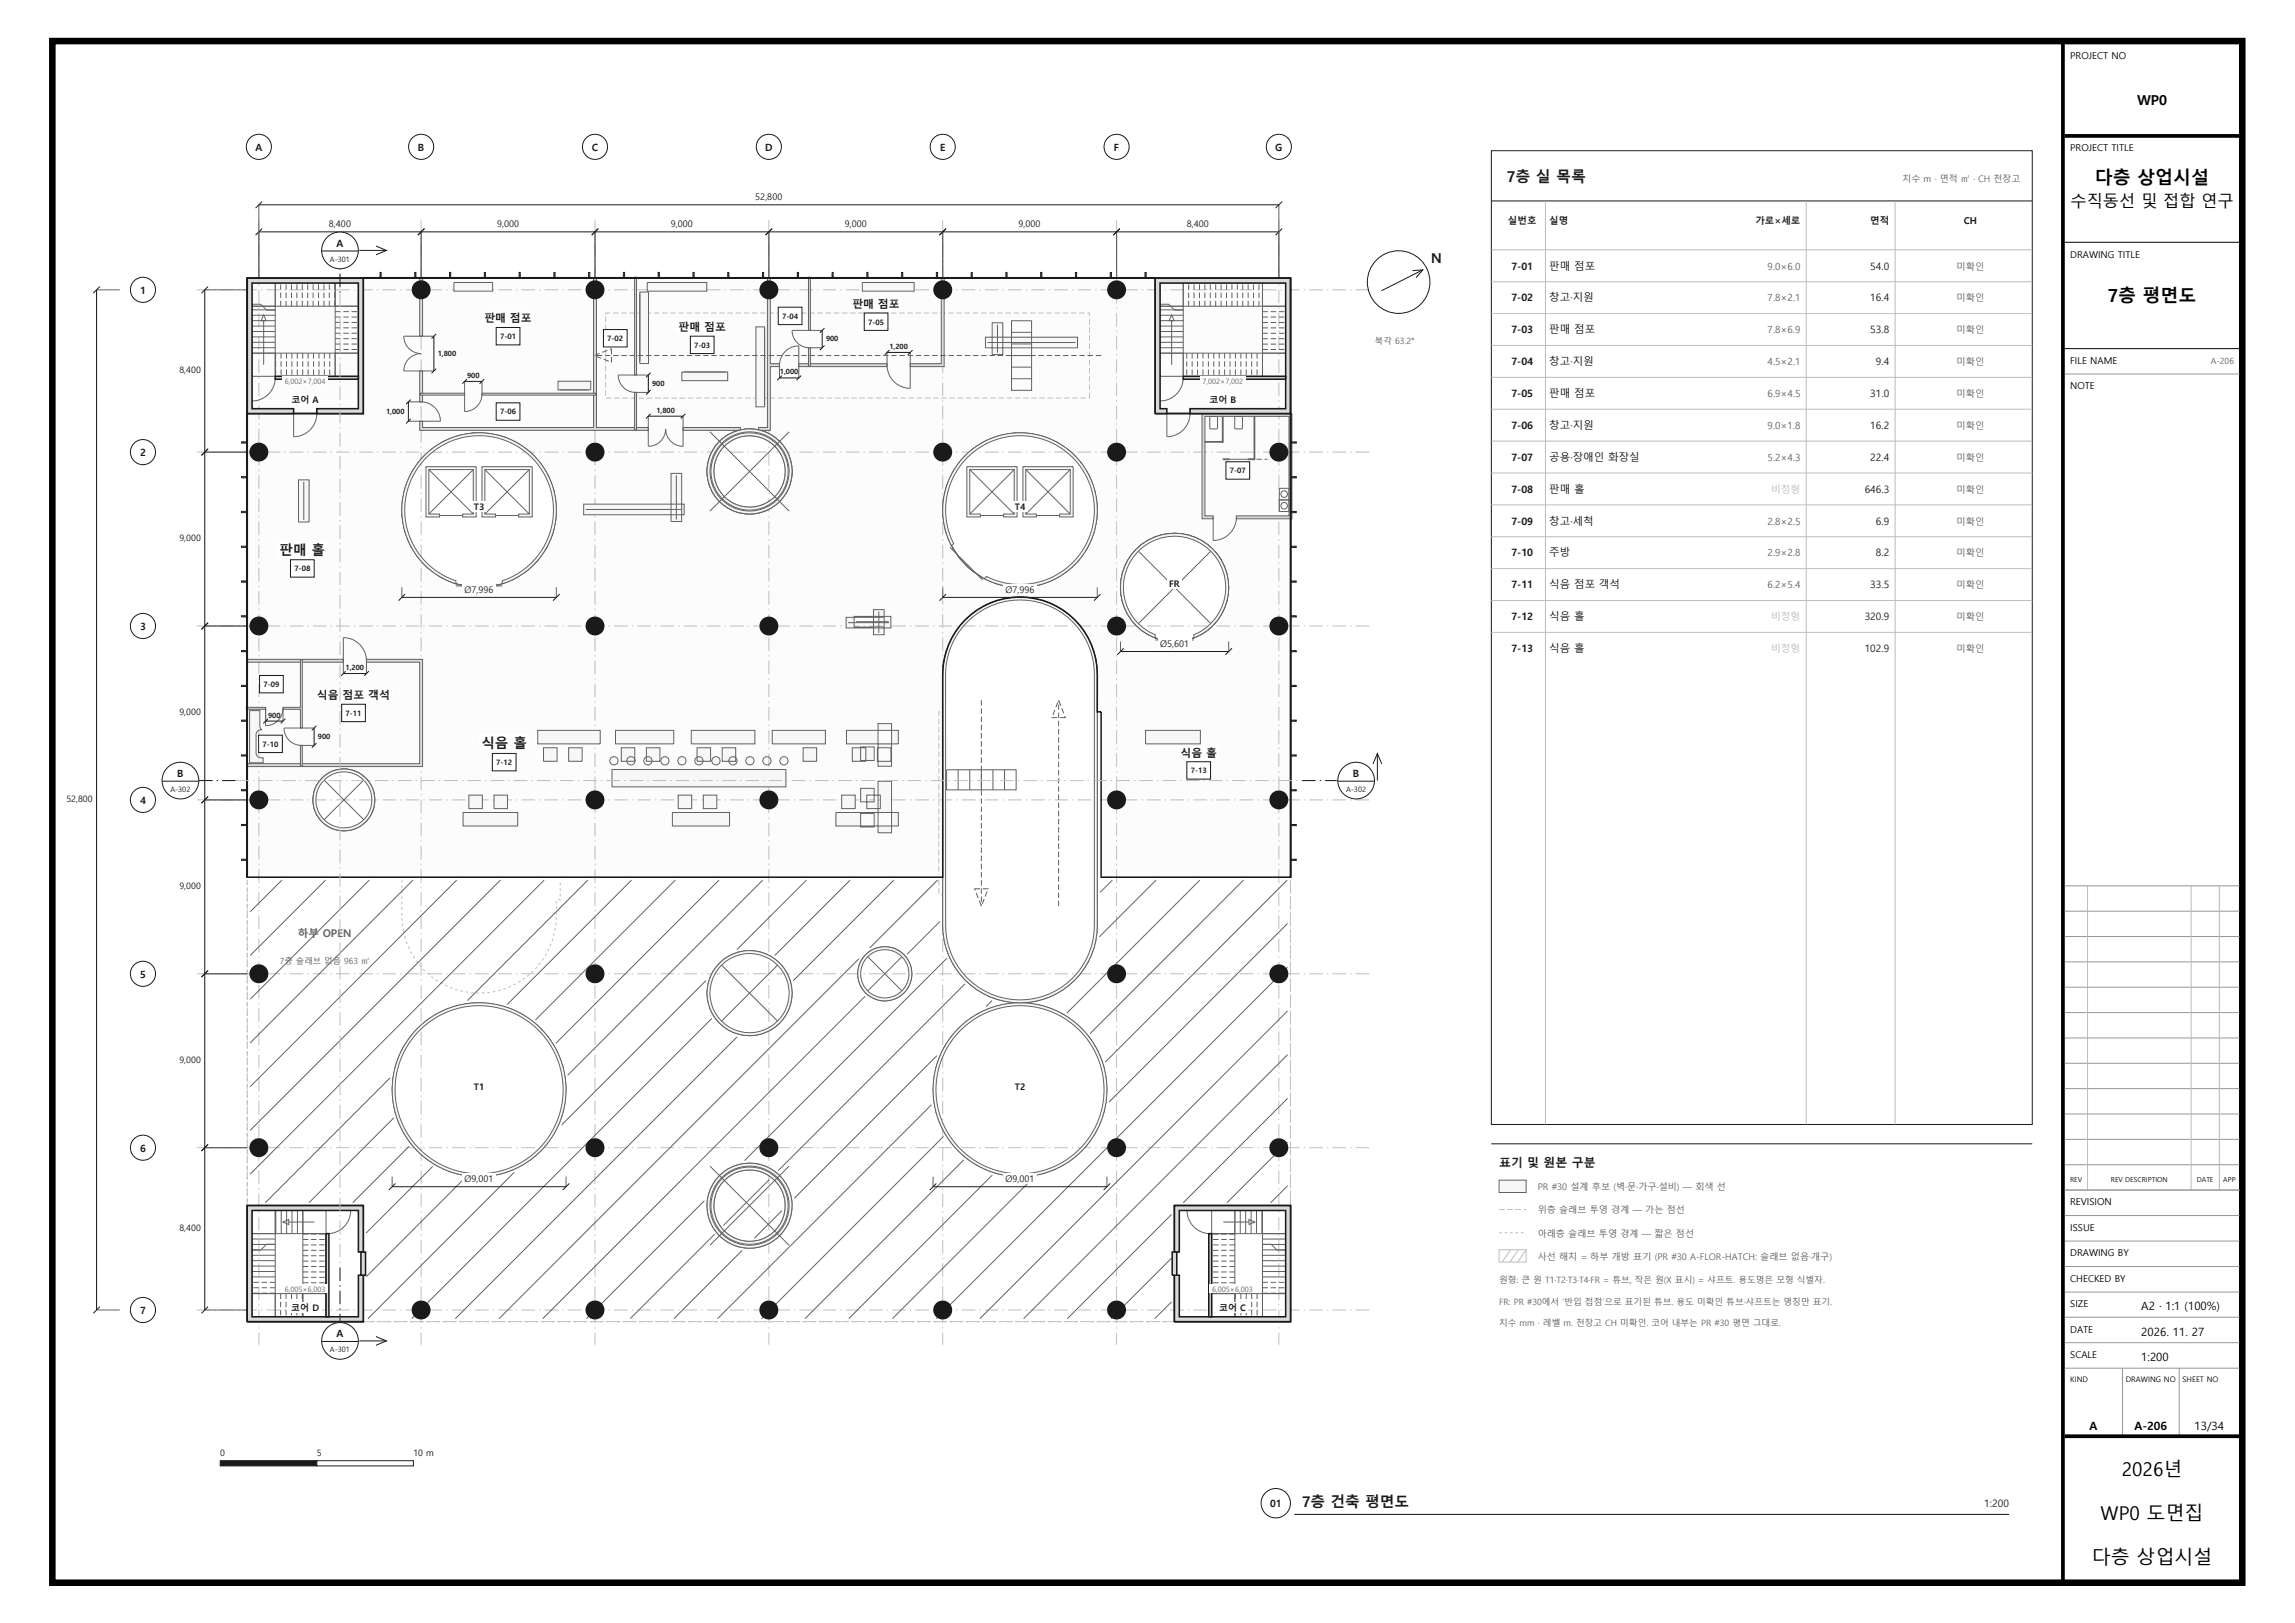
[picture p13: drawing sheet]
<svg xmlns="http://www.w3.org/2000/svg" width="594mm" height="420mm" viewBox="0 0 594 420" stroke-linecap="round" stroke-linejoin="round" font-family="sans-serif">
<defs><g id="words">
<text font-size="6" fill="#171b1c" x="536" y="398">A-206</text>
<g font-size="4.9">
<text x="549.1" y="382.1">2026년</text>
<text x="543.7" y="393.4">WP0 도면집</text>
<text x="541.4" y="404.8">다층 상업시설</text>
</g>
<g font-size="4.7">
<text x="542.2" y="47.7">다층 상업시설</text>
<text x="545.5" y="78.1">7층 평면도</text>
</g>
<text font-size="4.2" x="535.9" y="53.5">수직동선 및 접합 연구</text>
<g font-size="3.9" fill="#171b1c">
<text x="390" y="47">7층 실 목록</text>
<text x="536" y="63">다층 상업시설</text>
</g>
<text font-size="3.8" fill="#171b1c" x="337" y="390">7층 건축 평면도</text>
<text font-size="3.5" x="553.1" y="27.1">WP0</text>
<g font-size="3.5" fill="#171b1c">
<text x="370.4" y="68">N</text>
<text x="72.3" y="143.6">판매 홀</text>
<text x="124.6" y="193.7">식음 홀</text>
</g>
<g font-size="3.3" fill="#171b1c">
<text x="536" y="96">7층 전체</text>
<text x="536" y="102">건축 평면도</text>
</g>
<text font-size="3.2" fill="#171b1c" x="536" y="297">독립 검수용</text>
<g font-size="3.1" fill="#171b1c">
<text x="388" y="302">표기 및 원본 구분</text>
<text x="536" y="327">1:200</text>
</g>
<g font-size="3">
<text x="554.2" y="339">A2 · 1:1 (100%)</text>
<text x="554.2" y="345.6">2026. 11. 27</text>
<text x="554.2" y="352.2">1:200</text>
<text x="540.8" y="370">A</text>
<text x="552.5" y="370">A-206</text>
<text x="568" y="370">13/34</text>
</g>
<text font-size="2.9" fill="#171b1c" x="536" y="366">2026. 11. 27</text>
<g font-size="2.8" fill="#171b1c">
<text x="125.4" y="83.5">판매 점포</text>
<text x="220.6" y="79.7">판매 점포</text>
<text x="175.6" y="85.7">판매 점포</text>
<text x="82" y="181">식음 점포 객석</text>
<text x="305.5" y="195.8">식음 홀</text>
</g>
<text font-size="2.8" fill="#5e6366" x="77.1" y="242.6">하부 OPEN</text>
<g font-size="2.7" fill="#171b1c">
<text x="401" y="69.7">판매 점포</text>
<text x="401" y="78">창고·지원</text>
<text x="401" y="86.2">판매 점포</text>
<text x="401" y="94.5">창고·지원</text>
<text x="401" y="102.7">판매 점포</text>
<text x="401" y="111">창고·지원</text>
<text x="401" y="119.2">공용·장애인 화장실</text>
<text x="401" y="127.5">판매 홀</text>
<text x="401" y="135.7">창고·세척</text>
<text x="401" y="144">주방</text>
<text x="401" y="152.2">식음 점포 객석</text>
<text x="401" y="160.5">식음 홀</text>
<text x="401" y="168.7">식음 홀</text>
<text x="539.6" y="260">전층 평면</text>
</g>
<g font-size="2.6" fill="#171b1c">
<text x="66.1" y="39">A</text>
<text x="108.2" y="39">B</text>
<text x="153.2" y="39">C</text>
<text x="198" y="39">D</text>
<text x="243.3" y="39">E</text>
<text x="288.3" y="39">F</text>
<text x="330.1" y="39">G</text>
<text x="87.1" y="63.8">A</text>
<text x="391.2" y="69.7">7-01</text>
<text x="484.1" y="69.7">54.0</text>
<text x="36.3" y="76">1</text>
<text x="391.2" y="78">7-02</text>
<text x="484.1" y="78">16.4</text>
<text x="391.2" y="86.2">7-03</text>
<text x="484.1" y="86.2">53.8</text>
<text x="391.2" y="94.5">7-04</text>
<text x="485.5" y="94.5">9.4</text>
<text x="391.2" y="102.7">7-05</text>
<text x="484.1" y="102.7">31.0</text>
<text x="391.2" y="111">7-06</text>
<text x="484.1" y="111">16.2</text>
<text x="36.3" y="118">2</text>
<text x="391.2" y="119.2">7-07</text>
<text x="484.1" y="119.2">22.4</text>
<text x="391.2" y="127.5">7-08</text>
<text x="482.6" y="127.5">646.3</text>
<text x="391.2" y="135.7">7-09</text>
<text x="485.5" y="135.7">6.9</text>
<text x="391.2" y="144">7-10</text>
<text x="485.5" y="144">8.2</text>
<text x="391.2" y="152.2">7-11</text>
<text x="484.1" y="152.2">33.5</text>
<text x="391.2" y="160.5">7-12</text>
<text x="482.6" y="160.5">320.9</text>
<text x="36.3" y="163">3</text>
<text x="391.2" y="168.7">7-13</text>
<text x="482.6" y="168.7">102.9</text>
<text x="45.9" y="201">B</text>
<text x="350.2" y="201">B</text>
<text x="36.3" y="208">4</text>
<text x="36.3" y="253">5</text>
<text x="36.3" y="298">6</text>
<text x="536" y="335">A2 · 실제 크기 100%</text>
<text x="36.3" y="340">7</text>
<text x="87.1" y="346">A</text>
<text x="328.7" y="390">01</text>
<text x="513.6" y="390">1:200</text>
</g>
<g font-size="2.5">
<text x="535.8" y="15.3">PROJECT NO</text>
<text x="535.8" y="39.1">PROJECT TITLE</text>
<text x="535.8" y="66.7">DRAWING TITLE</text>
<text x="535.8" y="94.2">FILE NAME</text>
<text x="535.8" y="100.7">NOTE</text>
<text x="535.8" y="311.9">REVISION</text>
<text x="535.8" y="318.5">ISSUE</text>
<text x="535.8" y="325.1">DRAWING BY</text>
<text x="535.8" y="331.7">CHECKED BY</text>
<text x="535.8" y="338.3">SIZE</text>
<text x="535.8" y="344.8">DATE</text>
<text x="535.8" y="351.4">SCALE</text>
</g>
<g font-size="2.5" fill="#171b1c">
<text x="390.3" y="58">실번호</text>
<text x="401" y="58">실명</text>
<text x="454.3" y="58">가로×세로</text>
<text x="484.1" y="58">면적</text>
<text x="508.3" y="58">CH</text>
</g>
<g font-size="2.5" fill="#5e6366">
<text x="457.5" y="69.7">9.0×6.0</text>
<text x="457.5" y="78">7.8×2.1</text>
<text x="457.5" y="86.2">7.8×6.9</text>
<text x="457.5" y="94.5">4.5×2.1</text>
<text x="457.5" y="102.7">6.9×4.5</text>
<text x="457.5" y="111">9.0×1.8</text>
<text x="457.5" y="119.2">5.2×4.3</text>
<text x="457.5" y="135.7">2.8×2.5</text>
<text x="457.5" y="144">2.9×2.8</text>
<text x="457.5" y="152.2">6.2×5.4</text>
</g>
<g font-size="2.5" fill="#babfbf">
<text x="458.4" y="127.5">비정형</text>
<text x="458.4" y="160.5">비정형</text>
<text x="458.4" y="168.7">비정형</text>
</g>
<g font-size="2.4" fill="#171b1c">
<text x="195.5" y="51.8">52,800</text>
<text x="85.1" y="58.9">8,400</text>
<text x="128.6" y="58.9">9,000</text>
<text x="173.6" y="58.9">9,000</text>
<text x="218.6" y="58.9">9,000</text>
<text x="263.6" y="58.9">9,000</text>
<text x="307.1" y="58.9">8,400</text>
<text x="120.2" y="153.4">Ø7,996</text>
<text x="260.2" y="153.4">Ø7,996</text>
<text x="300.2" y="167.4">Ø5,601</text>
<text x="120.2" y="305.9">Ø9,001</text>
<text x="260.2" y="306">Ø9,001</text>
</g>
<g font-size="2.4" fill="#5e6366">
<text x="506.4" y="69.7">미확인</text>
<text x="506.4" y="78">미확인</text>
<text x="506.4" y="86.2">미확인</text>
<text x="506.4" y="94.5">미확인</text>
<text x="506.4" y="102.7">미확인</text>
<text x="506.4" y="111">미확인</text>
<text x="506.4" y="119.2">미확인</text>
<text x="506.4" y="127.5">미확인</text>
<text x="506.4" y="135.7">미확인</text>
<text x="506.4" y="144">미확인</text>
<text x="506.4" y="152.2">미확인</text>
<text x="506.4" y="160.5">미확인</text>
<text x="506.4" y="168.7">미확인</text>
<text x="398" y="308">PR #30 설계 후보 (벽·문·가구·설비) — 회색 선</text>
<text x="398" y="314">위층 슬래브 투영 경계 — 가는 점선</text>
<text x="398" y="320">아래층 슬래브 투영 경계 — 짧은 점선</text>
<text x="398" y="326">사선 해치 = 하부 개방 표기 (PR #30 A-FLOR-HATCH: 슬래브 없음·개구)</text>
</g>
<g font-size="2.3" fill="#5e6366">
<text x="492.4" y="47">치수 m · 면적 ㎡ · CH 천장고</text>
<text x="388" y="332">원형: 큰 원 T1·T2·T3·T4·FR = 튜브, 작은 원(X 표시) = 샤프트. 용도명은 모형 식별자.</text>
<text x="388" y="337.6">FR: PR #30에서 ‘반입 접점’으로 표기된 튜브. 용도 미확인 튜브·샤프트는 명칭만 표기.</text>
<text x="388" y="343.2">치수 mm · 레벨 m. 천장고 CH 미확인. 코어 내부는 PR #30 평면 그대로.</text>
</g>
<g font-size="2.3" fill="#171b1c">
<text x="46.4" y="96.5">8,400</text>
<text x="75.4" y="104.3">코어 A</text>
<text x="313" y="104.3">코어 B</text>
<text x="122.7" y="132">T3</text>
<text x="262.6" y="132">T4</text>
<text x="46.4" y="140">9,000</text>
<text x="302.6" y="152">FR</text>
<text x="46.4" y="185">9,000</text>
<text x="17.2" y="207.5">52,800</text>
<text x="46.4" y="230">9,000</text>
<text x="46.4" y="275">9,000</text>
<text x="122.6" y="282">T1</text>
<text x="262.6" y="282">T2</text>
<text x="46.4" y="318.5">8,400</text>
<text x="75.4" y="339.3">코어 D</text>
<text x="315.5" y="339.3">코어 C</text>
<text x="57" y="376.9">0</text>
<text x="82" y="376.9">5</text>
<text x="107" y="376.9">10 m</text>
</g>
<g font-size="2.2" fill="#5e6366">
<text x="355.9" y="89">북각 63.2°</text>
<text x="572.2" y="94.2">A-206</text>
<text x="72.4" y="249.6">7층 슬래브 없음 963 ㎡</text>
</g>
<g font-size="2.1" fill="#5e6366">
<text x="536" y="51">PROJECT TITLE</text>
<text x="536" y="247">REVISION</text>
<text x="536" y="281">ISSUE</text>
<text x="536" y="351">DATE</text>
<text x="536" y="382">DRAWING NO.</text>
</g>
<g font-size="2">
<text x="535.8" y="357.6">KIND</text>
<text x="550.2" y="357.6">DRAWING NO</text>
<text x="564.9" y="357.6">SHEET NO</text>
</g>
<g font-size="1.9" fill="#171b1c">
<text x="85.4" y="67.7">A-301</text>
<text x="202.4" y="82.5">7-04</text>
<text x="224.7" y="84">7-05</text>
<text x="129.4" y="87.7">7-01</text>
<text x="157.2" y="88.3">7-02</text>
<text x="179.7" y="90">7-03</text>
<text x="213.8" y="88.3">900</text>
<text x="113.3" y="92.1">1,800</text>
<text x="230.2" y="90.3">1,200</text>
<text x="120.9" y="97.8">900</text>
<text x="168.8" y="99.9">900</text>
<text x="201.9" y="96.9">1,000</text>
<text x="99.9" y="107.1">1,000</text>
<text x="129.4" y="107.2">7-06</text>
<text x="169.9" y="106.8">1,800</text>
<text x="318.3" y="122.5">7-07</text>
<text x="76.2" y="147.8">7-08</text>
<text x="89.5" y="173.4">1,200</text>
<text x="68.2" y="177.8">7-09</text>
<text x="69.4" y="185.7">900</text>
<text x="89.4" y="185.2">7-11</text>
<text x="82.3" y="191.2">900</text>
<text x="67.9" y="193.2">7-10</text>
<text x="128.4" y="198">7-12</text>
<text x="308.2" y="200.1">7-13</text>
<text x="44.1" y="204.9">A-302</text>
<text x="348.4" y="204.9">A-302</text>
<text x="85.4" y="349.9">A-301</text>
</g>
<g font-size="1.9" fill="#5e6366">
<text x="73.7" y="99.3">6,002×7,004</text>
<text x="311.2" y="99.3">7,002×7,002</text>
<text x="73.7" y="334.3">6,005×6,003</text>
<text x="313.7" y="334.3">6,005×6,003</text>
</g>
<g font-size="1.8">
<text x="535.8" y="306">REV</text>
<text x="546.3" y="306">REV DESCRIPTION</text>
<text x="568.6" y="306">DATE</text>
<text x="575.4" y="306">APP</text>
</g>
</g></defs>
<path d="M13.6 10.6h566.7v399h-566.7z" fill="none" stroke="#000" stroke-width="1.7" stroke-linecap="butt"/>
<path d="M533.9 11.3v397.6M534.4 35.2h45.2M534.4 371.7h45.2" fill="none" stroke="#000" stroke-width=".97" stroke-linecap="butt"/>
<path d="M534.4 62.7h45.2M534.4 90.2h45.2" fill="none" stroke="#000" stroke-width=".26"/>
<g fill="none" stroke="#989898" stroke-width=".26">
<path d="M534.4 96.8h45.2M534.4 229.2h45.2M534.4 235.8h45.2M534.4 242.4h45.2M534.4 248.9h45.2M534.4 255.5h45.2M534.4 262h45.2M534.4 268.6h45.2M534.4 275.2h45.2M534.4 281.7h45.2M534.4 288.3h45.2M534.4 294.8h45.2"/>
<path d="M534.4 301.4h45.2M534.4 308h45.2M534.4 314.6h45.2M534.4 321.2h45.2M534.4 327.8h45.2M534.4 334.4h45.2M534.4 340.9h45.2M534.4 347.5h45.2M534.4 354.1h45.2M549.3 354.1v17.2M564 354.1v17.2"/>
</g>
<path d="M540.3 229.2v78.8M567.1 229.2v78.8M574.4 229.2v78.8" fill="none" stroke="#bababa" stroke-width=".26"/>
<path d="M64 72h270v155h-49v-42.8h-1v-9.7a20 20 0 0 0-20-20 20 20 0 0 0-20 20v52.5h-180zM248.8 119a19.9 19.9 0 0 0 7.7 31.5 19.9 19.9 0 0 0 27.4-17.4 19.9 19.9 0 0 0-25.3-20.4 22.5 22.5 0 0 0-9.8 6.3zM104.1 131.9a20 20 0 0 0 39.9 0 20 20 0 0 0-39.9 0zM81 207a8 8 0 0 0 16 0 8 8 0 0 0-16 0zM290 152a14 14 0 0 0 28 0 14 14 0 0 0-28 0zM183 122a11 11 0 0 0 22 0 11 11 0 0 0-22 0z" fill-rule="evenodd" fill="#fcfcfc"/>
<path d="M282 103v-22h-125.2v22h125.2M243.3 184.2h-.3v42.1M243 227.7v3.8h1v8a20.2 20.2 0 0 0 1.5 7.7M334 227.7v114.3h-270v-114.3M205 257a11 11 0 0 0-16.1-9.7 11 11 0 0 0-1.2 18.7 11 11 0 0 0 17.2-7.6l.1-1.4M236 252a7 7 0 0 0-10.3-6.1 7 7 0 0 0-.7 11.9 7 7 0 0 0 10.9-4.9l.1-.9M245.5 247.2a20 20 0 0 0 22.4 11.9 20 20 0 0 0 16.1-19.6v-54.6M145.7 276a22.4 22.4 0 0 0-34.3-12.5 22.4 22.4 0 0 0-.8 36.4 22.4 22.4 0 0 0 34.8-10.9 24.7 24.7 0 0 0 .3-13M286.4 280.3a22.4 22.4 0 0 0-31.2-18.9 22.4 22.4 0 0 0-7.9 35.6 22.4 22.4 0 0 0 36.3-3.9 25.1 25.1 0 0 0 2.8-12.8M204.9 310.6a11 11 0 0 0-16.8-8 11 11 0 0 0-.1 18.6 11 11 0 0 0 16.9-7.8v-2.8" fill="none" stroke="#babfbf" stroke-width=".26" stroke-dasharray="1.4 .7" stroke-linecap="butt"/>
<path d="M104 227.7v9.3l.4 3.9M334 227.7v114.3h-270M104.4 240.9a20.1 20.1 0 0 0 22.6 15.9 20.1 20.1 0 0 0 17-21.9v-2.1h1v-5.1M205 257a11 11 0 0 0-16.1-9.7 11 11 0 0 0-1.2 18.7 11 11 0 0 0 17.2-7.6l.1-1.4M236 252a7 7 0 0 0-10.3-6.1 7 7 0 0 0-.7 11.9 7 7 0 0 0 10.9-4.9l.1-.9M145.4 289a22.5 22.5 0 0 0-13-27.8 22.5 22.5 0 0 0-28.6 11.1 22.5 22.5 0 0 0 9.1 29.3 22.7 22.7 0 0 0 32.5-12.6M286.3 284.7a22.5 22.5 0 0 0-26.9-24.6 22.5 22.5 0 0 0-14.7 33.4 22.5 22.5 0 0 0 36.4 3.2 25.5 25.5 0 0 0 5.2-12M204.9 310.6a11 11 0 0 0-16.8-8 11 11 0 0 0-.1 18.6 11 11 0 0 0 16.9-7.8v-2.8M64 342v-114.3" fill="none" stroke="#babfbf" stroke-width=".26" stroke-dasharray=".7 .7" stroke-linecap="butt"/>
<path d="M205 122.7a11 11 0 0 1-16.7 8.7 11 11 0 0 1 0-18.8 11 11 0 0 1 16.7 8.7v1.4M134.7 148.8a20 20 0 0 1-30.1-12.1 20 20 0 0 1 21.1-24.6 20 20 0 0 1 16.5 27.9 17.9 17.9 0 0 1-7.5 8.8M277.7 146.4a20 20 0 0 1-31.8-6 20 20 0 0 1 15.9-28.3 20 20 0 0 1 21.6 24.2 18 18 0 0 1-5.7 10.1M317.9 152.9a14 14 0 0 1-21.2 11 14 14 0 0 1 0-23.9 14 14 0 0 1 21.2 11.1v1.8" fill="none" stroke="#5e6366" stroke-width=".26" stroke-dasharray="1.4 .7" stroke-linecap="butt"/>
<g fill="#fff">
<path d="M76.5 239.9h15.1v3.1h-15.1z"/>
<path d="M71.9 247.4h24.3v2.6h-24.3z"/>
</g>
<path d="M67 57v291" fill="none" stroke="#babfbf" stroke-width=".26" stroke-dasharray="3.5 1.1 .4 1.1" stroke-linecap="butt"/>
<circle cx="67" cy="38" r="3.3" fill="#fff" stroke="#171b1c" stroke-width=".26"/>
<path d="M109 57v291" fill="none" stroke="#babfbf" stroke-width=".26" stroke-dasharray="3.5 1.1 .4 1.1" stroke-linecap="butt"/>
<circle cx="109" cy="38" r="3.3" fill="#fff" stroke="#171b1c" stroke-width=".26"/>
<path d="M154 57v291" fill="none" stroke="#babfbf" stroke-width=".26" stroke-dasharray="3.5 1.1 .4 1.1" stroke-linecap="butt"/>
<circle cx="154" cy="38" r="3.3" fill="#fff" stroke="#171b1c" stroke-width=".26"/>
<path d="M199 57v291" fill="none" stroke="#babfbf" stroke-width=".26" stroke-dasharray="3.5 1.1 .4 1.1" stroke-linecap="butt"/>
<circle cx="199" cy="38" r="3.3" fill="#fff" stroke="#171b1c" stroke-width=".26"/>
<path d="M244 57v291" fill="none" stroke="#babfbf" stroke-width=".26" stroke-dasharray="3.5 1.1 .4 1.1" stroke-linecap="butt"/>
<circle cx="244" cy="38" r="3.3" fill="#fff" stroke="#171b1c" stroke-width=".26"/>
<path d="M289 57v291" fill="none" stroke="#babfbf" stroke-width=".26" stroke-dasharray="3.5 1.1 .4 1.1" stroke-linecap="butt"/>
<circle cx="289" cy="38" r="3.3" fill="#fff" stroke="#171b1c" stroke-width=".26"/>
<path d="M331 57v291" fill="none" stroke="#babfbf" stroke-width=".26" stroke-dasharray="3.5 1.1 .4 1.1" stroke-linecap="butt"/>
<circle cx="331" cy="38" r="3.3" fill="#fff" stroke="#171b1c" stroke-width=".26"/>
<path d="M51 339h304" fill="none" stroke="#babfbf" stroke-width=".26" stroke-dasharray="3.5 1.1 .4 1.1" stroke-linecap="butt"/>
<circle cx="37" cy="339" r="3.3" fill="#fff" stroke="#171b1c" stroke-width=".26"/>
<path d="M51 297h304" fill="none" stroke="#babfbf" stroke-width=".26" stroke-dasharray="3.5 1.1 .4 1.1" stroke-linecap="butt"/>
<circle cx="37" cy="297" r="3.3" fill="#fff" stroke="#171b1c" stroke-width=".26"/>
<path d="M51 252h304" fill="none" stroke="#babfbf" stroke-width=".26" stroke-dasharray="3.5 1.1 .4 1.1" stroke-linecap="butt"/>
<circle cx="37" cy="252" r="3.3" fill="#fff" stroke="#171b1c" stroke-width=".26"/>
<path d="M51 207h304" fill="none" stroke="#babfbf" stroke-width=".26" stroke-dasharray="3.5 1.1 .4 1.1" stroke-linecap="butt"/>
<circle cx="37" cy="207" r="3.3" fill="#fff" stroke="#171b1c" stroke-width=".26"/>
<path d="M51 162h304" fill="none" stroke="#babfbf" stroke-width=".26" stroke-dasharray="3.5 1.1 .4 1.1" stroke-linecap="butt"/>
<circle cx="37" cy="162" r="3.3" fill="#fff" stroke="#171b1c" stroke-width=".26"/>
<path d="M51 117h304" fill="none" stroke="#babfbf" stroke-width=".26" stroke-dasharray="3.5 1.1 .4 1.1" stroke-linecap="butt"/>
<circle cx="37" cy="117" r="3.3" fill="#fff" stroke="#171b1c" stroke-width=".26"/>
<path d="M51 75h304" fill="none" stroke="#babfbf" stroke-width=".26" stroke-dasharray="3.5 1.1 .4 1.1" stroke-linecap="butt"/>
<circle cx="37" cy="75" r="3.3" fill="#fff" stroke="#171b1c" stroke-width=".26"/>
<path d="M67 60v12M109 60v12" fill="none" stroke="#5e6366" stroke-width=".26"/>
<path d="M67 60h42M67.8 59.2l-1.7 1.6M109.9 59.2l-1.8 1.6" fill="none" stroke="#171b1c" stroke-width=".26"/>
<path d="M84.6 56.5h6.8v2.8h-6.8z" fill="#fff"/>
<path d="M109 60v12M154 60v12" fill="none" stroke="#5e6366" stroke-width=".26"/>
<path d="M109 60h45M109.9 59.2l-1.8 1.6M154.9 59.2l-1.8 1.6" fill="none" stroke="#171b1c" stroke-width=".26"/>
<path d="M128.1 56.5h6.8v2.8h-6.8z" fill="#fff"/>
<path d="M154 60v12M199 60v12" fill="none" stroke="#5e6366" stroke-width=".26"/>
<path d="M154 60h45M154.9 59.2l-1.8 1.6M199.9 59.2l-1.7 1.6" fill="none" stroke="#171b1c" stroke-width=".26"/>
<path d="M173.1 56.5h6.8v2.8h-6.8z" fill="#fff"/>
<path d="M199 60v12M244 60v12" fill="none" stroke="#5e6366" stroke-width=".26"/>
<path d="M199 60h45M199.9 59.2l-1.7 1.6M244.8 59.2l-1.7 1.6" fill="none" stroke="#171b1c" stroke-width=".26"/>
<path d="M218.1 56.5h6.8v2.8h-6.8z" fill="#fff"/>
<path d="M244 60v12M289 60v12" fill="none" stroke="#5e6366" stroke-width=".26"/>
<path d="M244 60h45M244.8 59.2l-1.7 1.6M289.9 59.2l-1.7 1.6" fill="none" stroke="#171b1c" stroke-width=".26"/>
<path d="M263.1 56.5h6.8v2.8h-6.8z" fill="#fff"/>
<path d="M289 60v12M331 60v12" fill="none" stroke="#5e6366" stroke-width=".26"/>
<path d="M289 60h42M289.9 59.2l-1.7 1.6M331.9 59.2l-1.7 1.6" fill="none" stroke="#171b1c" stroke-width=".26"/>
<path d="M306.6 56.5h6.8v2.8h-6.8z" fill="#fff"/>
<path d="M67 53v19M331 53v19" fill="none" stroke="#5e6366" stroke-width=".26"/>
<path d="M67 53h264M67.8 52.2l-1.7 1.6M331.9 52.2l-1.7 1.6" fill="none" stroke="#171b1c" stroke-width=".26"/>
<path d="M194.9 49.5h8.2v2.8h-8.2z" fill="#fff"/>
<path d="M53 297h11M53 339h11" fill="none" stroke="#5e6366" stroke-width=".26"/>
<path d="M53 297v42M53.9 296.1l-1.8 1.7M53.9 338.2l-1.8 1.6" fill="none" stroke="#171b1c" stroke-width=".26"/>
<path d="M45.9 316.2h6.7v2.7h-6.7z" fill="#fff"/>
<path d="M53 252h11M53 297h11" fill="none" stroke="#5e6366" stroke-width=".26"/>
<path d="M53 252v45M53.9 251.2l-1.8 1.7M53.9 296.1l-1.8 1.7" fill="none" stroke="#171b1c" stroke-width=".26"/>
<path d="M45.9 272.7h6.7v2.7h-6.7z" fill="#fff"/>
<path d="M53 207h11M53 252h11" fill="none" stroke="#5e6366" stroke-width=".26"/>
<path d="M53 207v45M53.9 206.1l-1.8 1.7M53.9 251.2l-1.8 1.7" fill="none" stroke="#171b1c" stroke-width=".26"/>
<path d="M45.9 227.7h6.7v2.7h-6.7z" fill="#fff"/>
<path d="M53 162h11M53 207h11" fill="none" stroke="#5e6366" stroke-width=".26"/>
<path d="M53 162v45M53.9 161.2l-1.8 1.7M53.9 206.1l-1.8 1.7" fill="none" stroke="#171b1c" stroke-width=".26"/>
<path d="M45.9 182.7h6.7v2.7h-6.7z" fill="#fff"/>
<path d="M53 117h11M53 162h11" fill="none" stroke="#5e6366" stroke-width=".26"/>
<path d="M53 117v45M53.9 116.1l-1.8 1.7M53.9 161.2l-1.8 1.7" fill="none" stroke="#171b1c" stroke-width=".26"/>
<path d="M45.9 137.7h6.7v2.7h-6.7z" fill="#fff"/>
<path d="M53 75h11M53 117h11" fill="none" stroke="#5e6366" stroke-width=".26"/>
<path d="M53 75v42M53.9 74.1l-1.8 1.7M53.9 116.1l-1.8 1.7" fill="none" stroke="#171b1c" stroke-width=".26"/>
<path d="M45.9 94.2h6.7v2.7h-6.7z" fill="#fff"/>
<path d="M25 75h6M25 339h6" fill="none" stroke="#5e6366" stroke-width=".26"/>
<path d="M25 75v264M25.8 74.1l-1.6 1.7M25.8 338.2l-1.6 1.6" fill="none" stroke="#171b1c" stroke-width=".26"/>
<path d="M16.6 205.2h8v2.7h-8z" fill="#fff"/>
<g fill="none" stroke="#5e6366" stroke-width=".26">
<path d="M248.8 119a20 20 0 0 1 32.3 2.9 20 20 0 0 1-13.1 29.6 20 20 0 0 1-23.9-21.9 22.3 22.3 0 0 1 4.7-10.6zM73 227.8l-8.3 8.2M84.3 227.8l-19.6 19.5M95.6 227.8l-30.9 30.8M106.9 227.8l-42.2 42.1M118.2 227.8l-53.5 53.4M129.5 227.8l-64.8 64.7M140.8 227.8l-76.1 76M152.1 227.8l-31.1 31.1M163.5 227.8l-32.2 32.2M174.8 227.8l-36.2 36.1M186.1 227.8l-42.2 42.2"/>
<path d="M197.4 227.8l-50.5 50.5M208.7 227.8l-18 17.9M220 227.8l-19.5 19.5M231.3 227.8l-26 26M242.7 227.8l-17.6 17.5M243.3 238.5l-8.5 8.4M287.9 227.8l-3.2 3.1M299.2 227.8l-14.7 14.7M310.5 227.8l-34.4 34.4M321.9 227.8l-39.8 39.7M333.2 227.8l-47.1 47.1M333.3 239l-46.3 46.2"/>
<path d="M182.7 253.7l-37.3 37.4M222.3 248.1l-93.1 93.1M223.9 257.8l-83.4 83.4M245.1 248l-52.4 52.3M249.8 254.6l-48.4 48.3M256.7 258.9l-1.5 1.6M333.3 250.3l-91 90.9M101 278.9l-32.3 32.3M184.3 263.5l-77.8 77.7M190.8 268.3l-73 72.9M242.5 273.2l-36.9 36.9M333.3 272.9l-68.4 68.3"/>
<path d="M333.3 261.6l-79.7 79.6M102 289.3l-22 21.9M105.9 296.6l-14.6 14.6M241.1 285.9l-55.4 55.3M244.2 294.1l-47.2 47.1M333.3 295.6l-15.7 15.6M333.3 284.2l-27.1 27M112 301.9l-17.2 17.2M120.3 304.9l-25.5 25.5M133.1 303.4l-37.9 37.8M182.3 310.7l-30.5 30.5M184.9 319.4l-21.8 21.8"/>
<path d="M199.1 305.2l-11.9 11.9M202.4 313.3l-7.1 7.1M249.5 300.1l-41.1 41.1M256.8 304.1l-37.1 37.1M267.2 305l-36.2 36.2M303.2 314.3l-27 26.9M333.3 306.9l-4.4 4.3M192.1 323.6l-17.7 17.6M303.2 336.9l-4.3 4.3M303.2 325.6l-15.6 15.6"/>
<circle cx="123.9" cy="132" r="19.9"/>
<circle cx="194" cy="122" r="11"/>
<circle cx="304" cy="152" r="14"/>
<circle cx="89" cy="207" r="8"/>
</g>
<g fill="#f6f7f7" stroke="#5e6366" stroke-width=".26">
<path d="M117.5 73.1h10v2.3h-10z" fill-rule="evenodd"/>
<path d="M144.4 98.7h8.5v2.2h-8.5z" fill-rule="evenodd"/>
</g>
<path d="M118 73.1h9M144.9 100.9h7.5" fill="none" stroke="#5e6366" stroke-width=".26"/>
<g fill="#f6f7f7" stroke="#5e6366" stroke-width=".26">
<path d="M195.7 84.6h2.2v20.7h-2.2z" fill-rule="evenodd"/>
<path d="M167.5 73.1h15.4v2.3h-15.4z" fill-rule="evenodd"/>
<path d="M165.6 75.6h2.3v18.5h-2.3z" fill-rule="evenodd"/>
<path d="M176.5 96.3h11.9v2.2h-11.9z" fill-rule="evenodd"/>
</g>
<path d="M165.6 76.1v17.5M168 73.1h14.4M177 96.3h10.8M197.9 85.1v19.7" fill="none" stroke="#5e6366" stroke-width=".26"/>
<path d="M223.2 73.1h13.4v2.3h-13.4z" fill-rule="evenodd" fill="#f6f7f7" stroke="#5e6366" stroke-width=".26"/>
<path d="M223.7 73.1h12.4M228.8 159.8h-2.7v2.5h2.7" fill="none" stroke="#5e6366" stroke-width=".26"/>
<g fill="#f6f7f7" stroke="#5e6366" stroke-width=".26">
<path d="M219 159.8h2.1v2.5h5v.2h-7.1z" fill-rule="evenodd"/>
<path d="M221.1 159.5h5v.3h-5z" fill-rule="evenodd"/>
<path d="M173.7 133.2h2.7v1.8h-2.7z" fill-rule="evenodd"/>
<path d="M151.1 130.5h22.6v2.7h-22.6z" fill-rule="evenodd"/>
<path d="M176.4 130.5h.7v2.7h-.7z" fill-rule="evenodd"/>
<path d="M77.3 124.2h2.7v10.9h-2.7z" fill-rule="evenodd"/>
<path d="M173.7 122.5h2.7v8h-2.7z" fill-rule="evenodd"/>
<path d="M226.1 162.5h2.7v1.8h-2.7z" fill-rule="evenodd"/>
<path d="M228.8 159.5h1.8v3h-1.8z" fill-rule="evenodd"/>
<path d="M226.1 157.8h2.7v1.7h-2.7z" fill-rule="evenodd"/>
<path d="M256.8 90h2.8v1.8h-2.8z" fill-rule="evenodd"/>
<path d="M255.1 87.3h1.7v2.7h-1.7z" fill-rule="evenodd"/>
<path d="M259.6 87.3h19.3v2.7h-19.3z" fill-rule="evenodd"/>
<path d="M256.8 83.5h2.8v3.8h-2.8z" fill-rule="evenodd"/>
</g>
<path d="M255.6 88.6h22.8M258.2 84v7.3M78.6 124.7v9.9M151.6 131.8h25M175.1 123v11.5M227.5 158.3v5.5M219.5 161.1h10.6M221.6 160.9h8.5" fill="none" stroke="#5e6366" stroke-width=".26"/>
<g fill="#f6f7f7" stroke="#5e6366" stroke-width=".26">
<path d="M64.6 183.9h2.7v4l.4 1a1.26 1.26 0 0 0-1.4 1.2v4.8a1.25 1.25 0 0 0 1.2 1.2h.6v1.3h-3.5z" fill-rule="evenodd"/>
<path d="M119.9 210.3h14.1v3.5h-14.1z" fill-rule="evenodd"/>
<path d="M174 210.3h14.8v3.5h-14.8z" fill-rule="evenodd"/>
<path d="M222.8 213.8h3.5v.2h-3.5z" fill-rule="evenodd"/>
<path d="M216.3 210.3h11v3.5h-1v-3.3h-3.5v3.3h-6.5z" fill-rule="evenodd"/>
<path d="M227.3 202.2h3.5v8.1h-3.5v-1h.5v-3.5h-.5z" fill-rule="evenodd"/>
<path d="M224.3 207.5h2v-1.7h1v3.5h-3z" fill-rule="evenodd"/>
<path d="M222.8 204h3.5v1.8h-2v1.7h-1.5z" fill-rule="evenodd"/>
<path d="M230.8 210.3h1.7v3.5h-1.7z" fill-rule="evenodd"/>
<path d="M227.3 213.8h3.5v1.7h-3.5z" fill-rule="evenodd"/>
<path d="M121.4 205.8h3.5v3.5h-3.5z" fill-rule="evenodd"/>
<path d="M127.9 205.8h3.5v3.5h-3.5z" fill-rule="evenodd"/>
<path d="M175.5 205.8h3.5v3.5h-3.5z" fill-rule="evenodd"/>
<path d="M182 205.8h3.5v3.5h-3.5z" fill-rule="evenodd"/>
<path d="M217.8 205.8h3.5v3.5h-3.5z" fill-rule="evenodd"/>
<path d="M158.4 199.1h45v4.5h-45z" fill-rule="evenodd"/>
<path d="M140.7 193.5h3.5v3.5h-3.5z" fill-rule="evenodd"/>
<path d="M147.2 193.5h3.5v3.5h-3.5z" fill-rule="evenodd"/>
<path d="M160.8 193.5h3.5v3.5h-3.5z" fill-rule="evenodd"/>
<path d="M167.3 193.5h3.5v3.5h-3.5z" fill-rule="evenodd"/>
<path d="M180.4 193.5h3.5v3.5h-3.5z" fill-rule="evenodd"/>
<path d="M186.9 193.5h3.5v3.5h-3.5z" fill-rule="evenodd"/>
<path d="M207.9 193.5h3.5v3.5h-3.5z" fill-rule="evenodd"/>
<path d="M139.2 189h16.1v3.5h-16.1z" fill-rule="evenodd"/>
<path d="M159.3 189h15.1v3.5h-15.1z" fill-rule="evenodd"/>
<path d="M178.9 189h16.5v3.5h-16.5z" fill-rule="evenodd"/>
<path d="M199.9 189h13.7v3.5h-13.7z" fill-rule="evenodd"/>
<path d="M227.1 193.5h.2v3.5h-.2z" fill-rule="evenodd"/>
<path d="M227.3 192.5h3.5v5.8h-3.5v-1.3h3.3v-3.5h-3.3z" fill-rule="evenodd"/>
<path d="M219.1 189h8.2v3.5h-8.2z" fill-rule="evenodd"/>
<path d="M227.3 187.3h3.5v1.7h-3.5z" fill-rule="evenodd"/>
<path d="M230.8 189h1.7v3.5h-1.7z" fill-rule="evenodd"/>
<path d="M222.8 193.3h3.5v3.5h-2.2v-3.3h-1.3z" fill-rule="evenodd"/>
<path d="M220.6 193.5h2.2v3.3h1.3v.2h-3.5z" fill-rule="evenodd"/>
</g>
<g fill="none" stroke="#5e6366" stroke-width=".26">
<circle cx="158.9" cy="196.9" r="1.1"/>
<circle cx="163.3" cy="196.9" r="1.1"/>
<circle cx="167.7" cy="196.9" r="1.1"/>
<circle cx="172.1" cy="196.9" r="1.1"/>
<circle cx="176.5" cy="196.9" r="1.1"/>
<circle cx="180.9" cy="196.9" r="1.1"/>
<circle cx="185.3" cy="196.9" r="1.1"/>
<circle cx="189.7" cy="196.9" r="1.1"/>
<circle cx="194.1" cy="196.9" r="1.1"/>
<circle cx="198.5" cy="196.9" r="1.1"/>
<circle cx="202.9" cy="196.9" r="1.1"/>
</g>
<path d="M296.5 189h14.2v3.5h-14.2z" fill-rule="evenodd" fill="#f6f7f7" stroke="#5e6366" stroke-width=".26"/>
<g fill="none" stroke="#5e6366" stroke-width=".26">
<path d="M65.2 79.2h6v12.2h-6zM65.2 73.2h6v6h-6zM65.2 78.7h2.3l1.5 1.5h2.2M71.2 73.2h15.6v6h-15.6zM86.8 79.2h6v12.2h-6zM86.8 73.2h6v6h-6zM300.2 79.3h6v12.1h-6zM300.2 73.3h6v6h-6zM300.2 78.7h2.3l1.5 1.5h2.2M306.2 73.3h20.6v6h-20.6zM326.8 79.3h6v12.1h-6zM326.8 73.3h6v6h-6z"/>
<path d="M65.2 91.4h6v6h-6zM65.2 90h6M65.2 88.6h6M65.2 87.2h6M65.2 85.8h6M65.2 84.4h6M65.2 83h6M65.2 81.6h6M65.2 80.2h6M68.2 81.5l.7 1.5h-1.3zM68.2 83v11.4M71.2 91.4h15.6v6h-15.6z"/>
<path d="M86.8 91.4h6v6h-6zM261.8 83h5.2v18h-5.2zM261.8 98h5.2M261.8 95h5.2M261.8 92h5.2M261.8 89h5.2M261.8 86h5.2M300.2 91.4h6v6h-6zM300.2 90h6M300.2 88.6h6M300.2 87.2h6M300.2 85.8h6"/>
<path d="M300.2 84.4h6M300.2 83h6M300.2 81.6h6M300.2 80.2h6M303.3 81.5l.6 1.5h-1.3zM303.3 83v11.4M306.2 91.4h20.6v6h-20.6zM326.8 91.4h6v6h-6zM313.2 107.8l1.9 .1-.1 3.1-1.8-.1zM319.6 107.8l1.9 .1-.1 3.1-1.8-.1zM331.1 129.4h2.5v3h-2.5zM331.1 126.4h2.5v3h-2.5z"/>
<path d="M245 199.2h18v5.2h-18zM248 199.2v5.2M251 199.2v5.2M254 199.2v5.2M257 199.2v5.2M260 199.2v5.2M65.2 319.2h6v15.6h-6zM65.2 313.2h6v6h-6zM71.2 313.2h7.2v6h-7.2zM71.4 313.2v6M72.8 313.2v6M73.2 316.2l1.5-.6v1.3z"/>
<path d="M74.2 313.2v6M74.7 316.2h6.7M75.6 313.2v6M77 313.2v6M78.4 319.2h6v15.6h-6zM78.4 313.2h6v6h-6zM313.6 319.2h6v15.6h-6zM313.6 313.2h6v6h-6zM316.6 316.2h6.7M319.6 313.2h7.2v6h-7.2zM321 313.2v6M322.4 313.2v6"/>
<path d="M323.3 315.6l1.5 .6-1.5 .7zM323.8 313.2v6M325.2 313.2v6M326.6 313.2v6M326.8 319.2h6v15.6h-6zM326.8 313.2h6v6h-6zM65.2 334.8h6v6h-6zM65.2 320.6h6M65.2 322h6M65.2 324.8h6M65.2 326.2h6M65.2 327.6h6"/>
<path d="M65.2 329h6M65.2 330.4h6M71.2 334.8h7.2v6h-7.2zM71.2 322h-2.2l-1.5 1.5h-2.3l6-.1M78.4 334.8h6v6h-6zM313.6 334.8h6v6h-6zM319.6 334.8h7.2v6h-7.2zM326.8 334.8h6v6h-6zM326.8 322h2.2l1.5 1.5h2.3l-6-.1M326.8 320.6h6M326.8 322h6M326.8 324.8h6"/>
<path d="M326.8 326.2h6M326.8 327.6h6M326.8 329h6M326.8 330.4h6"/>
<circle cx="332.4" cy="130.9" r=".85"/>
<circle cx="332.4" cy="127.9" r=".85"/>
</g>
<g fill="none" stroke="#5e6366" stroke-width=".26" stroke-dasharray="1.4 .7" stroke-linecap="butt">
<path d="M72.6 79.2v-6M74 79.2v-6M75.4 79.2v-6M76.8 79.2v-6M78.2 79.2v-6M79.6 79.2v-6M81 79.2v-6M82.4 79.2v-6M83.8 79.2v-6M85.2 79.2v-6M86.6 79.2v-6M307.6 79.3v-6"/>
<path d="M309 79.3v-6M310.4 79.3v-6M311.9 79.3v-6M313.3 79.3v-6M314.7 79.3v-6M316.1 79.3v-6M317.5 79.3v-6M318.9 79.3v-6M320.3 79.3v-6M321.7 79.3v-6M323.1 79.3v-6M324.5 79.3v-6"/>
<path d="M325.9 79.3v-6M71.3 91.4v6M72.8 91.4v6M74.2 91.4v6M75.6 91.4v6M77 91.4v6M78.3 91.4v6M79.7 91.4v6M81.1 91.4v6M82.5 91.4v6M84 91.4v6M85.4 91.4v6"/>
<path d="M86.8 80.6h6M86.8 82h6M86.8 83.4h6M86.8 84.8h6M86.8 86.2h6M86.8 87.6h6M86.8 89h6M86.8 90.4h6M307.2 91.4v6M308.6 91.4v6M310 91.4v6M311.4 91.4v6"/>
<path d="M312.8 91.4v6M314.2 91.4v6M315.6 91.4v6M317 91.4v6M318.4 91.4v6M319.8 91.4v6M321.2 91.4v6M322.6 91.4v6M324 91.4v6M325.4 91.4v6M326.8 80.6h6M326.8 82h6"/>
<path d="M326.8 83.4h6M326.8 84.8h6M326.8 86.2h6M326.8 87.6h6M326.8 89h6M326.8 90.4h6M78.4 319.4h6M319.6 319.4h-6M71.2 331.8h-6M71.2 333.2h-6M71.2 334.6h-6M72.6 334.8v6"/>
<path d="M74 334.8v6M75.4 334.8v6M76.8 334.8v6M78.2 334.8v6M78.4 333.4h6M78.4 332h6M78.4 330.6h6M78.4 329.2h6M78.4 327.8h6M78.4 326.4h6M78.4 325h6M78.4 323.6h6"/>
<path d="M78.4 322.2h6M78.4 320.8h6M319.6 333.4h-6M319.6 332h-6M319.6 330.6h-6M319.6 329.2h-6M319.6 327.8h-6M319.6 326.4h-6M319.6 325h-6M319.6 323.6h-6M319.6 322.2h-6M319.6 320.8h-6"/>
<path d="M319.8 334.8v6M321.2 334.8v6M322.6 334.8v6M324 334.8v6M325.4 334.8v6M326.8 331.8h6M326.8 333.2h6M326.8 334.6h6"/>
</g>
<g fill="#d9dbdb" stroke="#5e6366" stroke-width=".26">
<path d="M311.1 107h23.3v27.2h-14.4v-.7h13.6v-25.7h-21.7v25.7h2.1v.7h-2.9z" fill-rule="evenodd"/>
<path d="M316.4 107.8h.2v6.6h-.2z" fill-rule="evenodd"/>
<path d="M311.9 114.3h4.5v.1h-4.5z" fill-rule="evenodd"/>
<path d="M324.6 107.8h.2v11.1h-.2z" fill-rule="evenodd"/>
<path d="M316.6 118.7h1.5v.2h-1.5z" fill-rule="evenodd"/>
<path d="M323.1 118.7h1.5v.2h-1.5z" fill-rule="evenodd"/>
<path d="M198.6 72h.8v22.1h2.4v.8h-2.4v16.5h-3.1v-.8h2.3z" fill-rule="evenodd"/>
<path d="M206.7 94.1h22.9v.8h-22.9z" fill-rule="evenodd"/>
<path d="M243.6 72h.8v22.9h-8.8v-.8h8z" fill-rule="evenodd"/>
<path d="M108.6 109h.8v1.6h44.2v-38.6h.8v38.6h13.4v.8h-59.2z" fill-rule="evenodd"/>
<path d="M108.6 96h.8v8h-.8z" fill-rule="evenodd"/>
<path d="M108.6 72h.8v15h-.8z" fill-rule="evenodd"/>
<path d="M176.8 110.6h14.8v.8h-14.8z" fill-rule="evenodd"/>
<path d="M64 197.6h44.6v-26.2h-13.7v-.8h14.5v27.8h-45.4z" fill-rule="evenodd"/>
<path d="M64 170.6h24.9v.8h-24.9z" fill-rule="evenodd"/>
<path d="M209.2 71.8h.6v13.7h-.6z" fill-rule="evenodd"/>
<path d="M209.2 90h.6v4.7h-.6z" fill-rule="evenodd"/>
<path d="M164.2 71.8h.5v25.2h-.5z" fill-rule="evenodd"/>
<path d="M164.2 101.6h.5v9.7h-.5z" fill-rule="evenodd"/>
<path d="M124.7 101.7h29.5v.6h-29.5z" fill-rule="evenodd"/>
<path d="M108.8 101.7h11.5v.6h-11.5z" fill-rule="evenodd"/>
<path d="M63.8 183.1h5v.4h-5z" fill-rule="evenodd"/>
<path d="M77.8 170.7h.5v17.7h-.5v-4.9h-4.5v-.4h4.5z" fill-rule="evenodd"/>
<path d="M77.8 192.9h.5v5.4h-.5z" fill-rule="evenodd"/>
</g>
<g fill="none" stroke="#5e6366" stroke-width=".26">
<path d="M65.2 97.8v6a6 6 0 0 0 6-6M109 87h-4.5a4.5 4.5 0 0 0 4.5 4.5 4.5 4.5 0 0 0-4.5 4.5h4.5M164.5 97h-4.5a4.5 4.5 0 0 0 4.5 4.6M201.8 94.5a5 5 0 0 1 4.9-5v5M209.5 85.5h-4.5a4.5 4.5 0 0 0 4.5 4.5M229.6 94.5a6 6 0 0 0 6 6v-6M300.2 97.8v6a6 6 0 0 0 6-6M76 107v6a6 6 0 0 0 6-6M109 104a5 5 0 0 1 5 5h-5M120.3 102v4.5a4.5 4.5 0 0 0 4.4-4.5M167.8 111v4.5a4.5 4.5 0 0 0 4.5-4.5 4.5 4.5 0 0 0 4.5 4.5v-4.5M302 107v6a6 6 0 0 0 6-6"/>
<path d="M318.1 118.9h5M113.8 133.4h6M128.2 133.4h6M253.7 133.4h6M268.2 133.4h6M314 133.9v6a6 6 0 0 0 6-6M118 151.6h12M245.9 141.6l8.5 8.5M88.9 171v-6a6 6 0 0 1 6 6M299 165.6h10M68.8 183.3v4.5a4.5 4.5 0 0 0 4.5-4.5M78 188.4h-4.5a4.5 4.5 0 0 0 4.5 4.5"/>
<path d="M84.8 313.2h6a6 6 0 0 1-6 6M313.2 313.2h-6a6 6 0 0 0 6 6"/>
</g>
<path d="M323.1 118.9h5" fill="none" stroke="#5e6366" stroke-width=".26" stroke-dasharray="1.4 .7" stroke-linecap="butt"/>
<path d="M94 71.8h205v.2h-205zM63.8 107h.2v120h-.2zM334 107h.2v120h-.2z" fill="none" stroke="#171b1c" stroke-width=".26"/>
<g fill="#d9dbdb" stroke="#171b1c" stroke-width=".26">
<path d="M62.5 222.3l1.3 .1v.3l-1.3-.1z" fill-rule="evenodd"/>
<path d="M62.5 213.4h1.3v.2h-1.3z" fill-rule="evenodd"/>
<path d="M62.5 204.4h1.3v.2h-1.3z" fill-rule="evenodd"/>
<path d="M62.5 195.4h1.3v.2h-1.3z" fill-rule="evenodd"/>
<path d="M62.5 186.4l1.3-.1v.3h-1.3z" fill-rule="evenodd"/>
<path d="M62.5 177.4l1.3-.1v.3h-1.3z" fill-rule="evenodd"/>
<path d="M62.5 168.4h1.3v.3l-1.3-.1z" fill-rule="evenodd"/>
<path d="M62.5 159.3h1.3v.4l-1.3-.1z" fill-rule="evenodd"/>
<path d="M62.5 150.3h1.3v.4h-1.3z" fill-rule="evenodd"/>
<path d="M62.5 141.3h1.3v.4h-1.3z" fill-rule="evenodd"/>
<path d="M62.5 132.3h1.3v.4h-1.3z" fill-rule="evenodd"/>
<path d="M62.5 123.3h1.3v.4h-1.3z" fill-rule="evenodd"/>
<path d="M62.5 114.4l1.3-.1v.4h-1.3z" fill-rule="evenodd"/>
<path d="M98.4 70.5h.3l-.1 1.3h-.2z" fill-rule="evenodd"/>
<path d="M125.4 70.5h.2v1.3h-.2z" fill-rule="evenodd"/>
<path d="M107.4 70.5h.2v1.3h-.2z" fill-rule="evenodd"/>
<path d="M116.4 70.5h.3l-.1 1.3h-.2z" fill-rule="evenodd"/>
<path d="M143.4 70.5h.3l-.1 1.3h-.2z" fill-rule="evenodd"/>
<path d="M233.4 70.5h.2l.1 1.3h-.3z" fill-rule="evenodd"/>
<path d="M242.4 70.5h.3l-.1 1.3h-.2z" fill-rule="evenodd"/>
<path d="M251.4 70.5h.2v1.3h-.2z" fill-rule="evenodd"/>
<path d="M278.3 70.5h.4v1.3h-.3z" fill-rule="evenodd"/>
<path d="M188.4 70.5h.3v1.3h-.4z" fill-rule="evenodd"/>
<path d="M224.4 70.5h.2l.1 1.3h-.3z" fill-rule="evenodd"/>
<path d="M269.3 70.5h.4v1.3h-.3z" fill-rule="evenodd"/>
<path d="M179.4 70.5h.3v1.3h-.4z" fill-rule="evenodd"/>
<path d="M134.4 70.5h.3v1.3h-.3z" fill-rule="evenodd"/>
<path d="M152.4 70.5h.3v1.3h-.4z" fill-rule="evenodd"/>
<path d="M170.3 70.5h.4v1.3h-.4z" fill-rule="evenodd"/>
<path d="M215.4 70.5h.2l.1 1.3h-.3z" fill-rule="evenodd"/>
<path d="M197.4 70.5h.3v1.3h-.3z" fill-rule="evenodd"/>
<path d="M260.3 70.5h.4v1.3h-.3z" fill-rule="evenodd"/>
<path d="M206.4 70.5h.2l.1 1.3h-.3z" fill-rule="evenodd"/>
<path d="M161.4 70.5h.3v1.3h-.4z" fill-rule="evenodd"/>
<path d="M334.2 222.4h1.3v.2l-1.3 .1z" fill-rule="evenodd"/>
<path d="M334.2 213.4h1.3v.3h-1.3z" fill-rule="evenodd"/>
<path d="M334.2 204.4h1.3v.2h-1.3z" fill-rule="evenodd"/>
<path d="M334.2 195.4h1.3v.3l-1.3-.1z" fill-rule="evenodd"/>
<path d="M334.2 186.4h1.3v.3h-1.3z" fill-rule="evenodd"/>
<path d="M334.2 177.4h1.3v.3h-1.3z" fill-rule="evenodd"/>
<path d="M334.2 168.4h1.3v.3h-1.3z" fill-rule="evenodd"/>
<path d="M334.2 159.3h1.3v.4h-1.3z" fill-rule="evenodd"/>
<path d="M334.2 150.4l1.3-.1v.4h-1.3z" fill-rule="evenodd"/>
<path d="M334.2 141.4l1.3-.1v.4h-1.3z" fill-rule="evenodd"/>
<path d="M334.2 132.4l1.3-.1v.4h-1.3z" fill-rule="evenodd"/>
<path d="M334.2 123.4l1.3-.1v.4h-1.3z" fill-rule="evenodd"/>
<path d="M334.2 114.4h1.3v.3l-1.3-.1z" fill-rule="evenodd"/>
<path d="M287.3 70.5h.4v1.3h-.3z" fill-rule="evenodd"/>
<path d="M296.3 70.5h.4v1.3h-.4z" fill-rule="evenodd"/>
</g>
<g fill="none" stroke="#5e6366" stroke-width=".26">
<path d="M249.9 160.4a20 20 0 0 1 21.8-4.4 20 20 0 0 1 12.3 18.5v65a20 20 0 0 1-20 20 20 20 0 0 1-20-20v-65a20 20 0 0 1 5.9-14.1z"/>
<circle cx="124" cy="132" r="20"/>
<circle cx="194" cy="122" r="9.2"/>
<circle cx="194" cy="122" r="11"/>
<circle cx="264" cy="132" r="20"/>
<circle cx="304" cy="152" r="14"/>
<circle cx="89" cy="207" r="8"/>
<circle cx="194" cy="257" r="11"/>
<circle cx="229" cy="252" r="7"/>
<circle cx="124" cy="282" r="22.5"/>
<circle cx="264" cy="282" r="22.5"/>
<circle cx="194" cy="312" r="9.2"/>
<circle cx="194" cy="312" r="11"/>
</g>
<path d="M294.1 142.1a14 14 0 0 1 21.6 2.3 14 14 0 0 1-6.7 20.7v-.8a13.2 13.2 0 0 0 5.5-20.3 13.2 13.2 0 0 0-21-.1 13.2 13.2 0 0 0 5.5 20.4v.8a14 14 0 0 1-4.9-23z" fill-rule="evenodd" fill="#f6f7f7" stroke="#5e6366" stroke-width=".26"/>
<path d="M294.6 142.6l18.8 18.8M313.4 142.6l-18.8 18.8" fill="none" stroke="#5e6366" stroke-width=".26"/>
<path d="M81 207a8 8 0 0 1 16 0 8 8 0 0 1-16 0zM81.7 207a7.2 7.2 0 0 0 14.5 0 7.2 7.2 0 0 0-14.5 0z" fill-rule="evenodd" fill="#f6f7f7" stroke="#5e6366" stroke-width=".26"/>
<path d="M83.9 201.9l10.2 10.2M94.1 201.9l-10.2 10.2" fill="none" stroke="#5e6366" stroke-width=".26"/>
<path d="M222 252a7 7 0 0 1 14 0 7 7 0 0 1-14 0zM222.7 252a6.3 6.3 0 0 0 12.6 0 6.3 6.3 0 0 0-12.6 0z" fill-rule="evenodd" fill="#f6f7f7" stroke="#5e6366" stroke-width=".26"/>
<path d="M224.6 247.6l8.8 8.8M233.4 247.6l-8.8 8.8" fill="none" stroke="#5e6366" stroke-width=".26"/>
<path d="M183 257a11 11 0 0 1 22 0 11 11 0 0 1-22 0zM183.8 257a10.2 10.2 0 0 0 20.4 0 10.2 10.2 0 0 0-20.4 0z" fill-rule="evenodd" fill="#f6f7f7" stroke="#5e6366" stroke-width=".26"/>
<path d="M186.8 249.8l14.4 14.4M201.2 249.8l-14.4 14.4" fill="none" stroke="#5e6366" stroke-width=".26"/>
<g fill="#f6f7f7" stroke="#5e6366" stroke-width=".26">
<path d="M101.5 282a22.5 22.5 0 0 1 45 0 22.5 22.5 0 0 1-45 0zM102.2 282a21.7 21.7 0 0 0 43.5 0 21.7 21.7 0 0 0-43.5 0z" fill-rule="evenodd"/>
<path d="M241.5 282a22.5 22.5 0 0 1 45 0 22.5 22.5 0 0 1-45 0zM242.2 282a21.8 21.8 0 0 0 43.6 0 21.8 21.8 0 0 0-43.6 0z" fill-rule="evenodd"/>
<path d="M109.9 117.9a20 20 0 0 1 31.2 3.7 20 20 0 0 1-11.1 29.5v-.8a19.2 19.2 0 0 0 9.6-29.6 19.2 19.2 0 0 0-31.2 0 19.2 19.2 0 0 0 9.6 29.6v.8a20 20 0 0 1-8.1-33.2z" fill-rule="evenodd"/>
<path d="M110.2 120.8h13.1v13h-3.5v-.8h2.7v-11.5h-11.5v11.5h2.8v.8h-3.6z" fill-rule="evenodd"/>
</g>
<path d="M111 121.5l11.5 11.5M122.5 121.5l-11.5 11.5" fill="none" stroke="#5e6366" stroke-width=".26"/>
<path d="M124.7 120.8h13.1v13h-3.6v-.8h2.8v-11.5h-11.5v11.5h2.7v.8h-3.5z" fill-rule="evenodd" fill="#f6f7f7" stroke="#5e6366" stroke-width=".26"/>
<path d="M125.5 121.5l11.5 11.5M137 121.5l-11.5 11.5" fill="none" stroke="#5e6366" stroke-width=".26"/>
<g fill="#f6f7f7" stroke="#5e6366" stroke-width=".26">
<path d="M249.9 117.9a20 20 0 0 1 26.7-1.4 20 20 0 0 1 4.1 26.5 20 20 0 0 1-25.9 6.7l.5-.5a19.2 19.2 0 0 0 27.7-14.2 19.2 19.2 0 0 0-22-22 19.2 19.2 0 0 0-14.2 27.7l-.5 .5a20 20 0 0 1 3.6-23.3z" fill-rule="evenodd"/>
<path d="M250.2 120.8h13v13h-3.5v-.8h2.8v-11.5h-11.5v11.5h2.7v.8h-3.5z" fill-rule="evenodd"/>
</g>
<path d="M251 121.5l11.5 11.5M262.5 121.5l-11.5 11.5" fill="none" stroke="#5e6366" stroke-width=".26"/>
<path d="M264.7 120.8h13v13h-3.5v-.8h2.8v-11.5h-11.5v11.5h2.7v.8h-3.5z" fill-rule="evenodd" fill="#f6f7f7" stroke="#5e6366" stroke-width=".26"/>
<path d="M265.5 121.5l11.5 11.5M277 121.5l-11.5 11.5" fill="none" stroke="#5e6366" stroke-width=".26"/>
<g fill="#f6f7f7" stroke="#5e6366" stroke-width=".26">
<path d="M249.9 160.4a20 20 0 0 1 21.8-4.4 20 20 0 0 1 12.3 18.5v65a20 20 0 0 1-20 20 20 20 0 0 1-20-20v-65a20 20 0 0 1 5.9-14.1zM250.4 160.9a19.3 19.3 0 0 0-5.7 13.6l.1 65a19.2 19.2 0 0 0 19.2 19.3 19.2 19.2 0 0 0 19.2-19.3v-65a19.3 19.3 0 0 0-11.8-17.8 19.3 19.3 0 0 0-21 4.2z" fill-rule="evenodd"/>
<path d="M183 312a11 11 0 0 1 22 0 11 11 0 0 1-22 0zM183.8 312a10.2 10.2 0 0 0 20.4 0 10.2 10.2 0 0 0-20.4 0z" fill-rule="evenodd"/>
<path d="M184 312a10 10 0 0 1 20 0 10 10 0 0 1-20 0zM184.7 312a9.2 9.2 0 0 0 18.5 0 9.2 9.2 0 0 0-18.5 0z" fill-rule="evenodd"/>
</g>
<path d="M183.7 301.8l20.5 20.5M204.2 301.8l-20.5 20.5" fill="none" stroke="#5e6366" stroke-width=".26"/>
<g fill="#f6f7f7" stroke="#5e6366" stroke-width=".26">
<path d="M183 122a11 11 0 0 1 22 0 11 11 0 0 1-22 0zM183.8 122a10.2 10.2 0 0 0 20.4 0 10.2 10.2 0 0 0-20.4 0z" fill-rule="evenodd"/>
<path d="M184 122a10 10 0 0 1 20 0 10 10 0 0 1-20 0zM184.7 122a9.3 9.3 0 0 0 18.6 0 9.3 9.3 0 0 0-18.6 0z" fill-rule="evenodd"/>
</g>
<path d="M183.7 111.8l20.6 20.5M204.3 111.8l-20.6 20.5" fill="none" stroke="#5e6366" stroke-width=".26"/>
<path d="M64 72h30v35h-30zM299 72h35v35h-35zM64 312h30v30h-30zM304 312h30v30h-30z" fill="none" stroke="#171b1c" stroke-width=".5"/>
<g fill="#d9dbdb" stroke="#171b1c" stroke-width=".4">
<path d="M64 72h30v35h-12v-1.2h10.8v-32.6h-27.6v32.6h10.8v1.2h-12z" fill-rule="evenodd"/>
<path d="M71.2 97.4h21.6v.7h-21.6z" fill-rule="evenodd"/>
<path d="M299 72h35v35h-26v-1.2h24.8v-32.5h-32.6v32.5h1.8v1.2h-3z" fill-rule="evenodd"/>
<path d="M306.2 97.4h26.6v.7h-26.6z" fill-rule="evenodd"/>
<path d="M304 312h30v30h-30v-12h1.2v10.8h27.6v-27.6h-27.6v10.8h-1.2z" fill-rule="evenodd"/>
<path d="M312.9 319.2h.7v21.6h-.7z" fill-rule="evenodd"/>
<path d="M303.4 324h1.2v6h-1.2z" fill-rule="evenodd"/>
<path d="M64 312h30v12h-1.2v-10.8h-27.6v27.6h27.6v-10.8h1.2v12h-30z" fill-rule="evenodd"/>
<path d="M84.4 319.2h.7v21.6h-.7z" fill-rule="evenodd"/>
<path d="M93.4 324h1.2v6h-1.2z" fill-rule="evenodd"/>
</g>
<path d="M64 72h270v155h-49v-42.8h-1v-9.7a20 20 0 0 0-20-20 20 20 0 0 0-20 20v52.5h-180z" fill="none" stroke="#171b1c" stroke-width=".4"/>
<g fill="#171b1c" stroke="#171b1c" stroke-width=".4">
<circle cx="67" cy="297" r="2.25"/>
<circle cx="67" cy="252" r="2.25"/>
<circle cx="67" cy="207" r="2.25"/>
<circle cx="67" cy="117" r="2.25"/>
<circle cx="67" cy="162" r="2.25"/>
<circle cx="109" cy="339" r="2.25"/>
<circle cx="109" cy="75" r="2.25"/>
<circle cx="154" cy="339" r="2.25"/>
<circle cx="154" cy="297" r="2.25"/>
<circle cx="154" cy="252" r="2.25"/>
<circle cx="154" cy="207" r="2.25"/>
<circle cx="154" cy="162" r="2.25"/>
<circle cx="154" cy="117" r="2.25"/>
<circle cx="154" cy="75" r="2.25"/>
<circle cx="199" cy="339" r="2.25"/>
<circle cx="199" cy="297" r="2.25"/>
<circle cx="199" cy="207" r="2.25"/>
<circle cx="199" cy="162" r="2.25"/>
<circle cx="199" cy="75" r="2.25"/>
<circle cx="244" cy="339" r="2.25"/>
<circle cx="244" cy="117" r="2.25"/>
<circle cx="244" cy="75" r="2.25"/>
<circle cx="289" cy="339" r="2.25"/>
<circle cx="289" cy="297" r="2.25"/>
<circle cx="289" cy="252" r="2.25"/>
<circle cx="289" cy="207" r="2.25"/>
<circle cx="289" cy="162" r="2.25"/>
<circle cx="289" cy="117" r="2.25"/>
<circle cx="289" cy="75" r="2.25"/>
<circle cx="331" cy="297" r="2.25"/>
<circle cx="331" cy="252" r="2.25"/>
<circle cx="331" cy="207" r="2.25"/>
<circle cx="331" cy="162" r="2.25"/>
<circle cx="331" cy="117" r="2.25"/>
</g>
<path d="M158.3 90.3v3.5l-4.5-1.8 4.5-1.7M285 92h-131.2M254 181.2v53.3M275.8 185.7h-3.5l1.7-4.5 1.8 4.5M252.3 230h3.5l-1.8 4.5-1.7-4.5M274 234.5v-53.3" fill="none" stroke="#5e6366" stroke-width=".26" stroke-dasharray="1.4 .7" stroke-linecap="butt"/>
<g fill="#fff">
<path d="M74.9 102h8.2v2.7h-8.2z"/>
<path d="M73.2 97.4h11.6v2.3h-11.6z"/>
<path d="M312.5 102h8v2.7h-8z"/>
<path d="M310.7 97.4h11.6v2.3h-11.6z"/>
<path d="M315 336.9h8v2.8h-8z"/>
<path d="M313.2 332.4h11.6v2.3h-11.6z"/>
<path d="M74.8 336.9h8.4v2.8h-8.4z"/>
<path d="M73.2 332.4h11.6v2.3h-11.6z"/>
<path d="M122.1 279.7h3.8v2.7h-3.8z"/>
<path d="M262.1 279.7h3.8v2.7h-3.8z"/>
<path d="M122.1 129.7h3.8v2.7h-3.8z"/>
<path d="M262.1 129.7h3.8v2.7h-3.8z"/>
<path d="M302.1 149.7h3.8v2.7h-3.8z"/>
</g>
<path d="M101.5 304.5v2.6M146.5 304.5v2.6" fill="none" stroke="#5e6366" stroke-width=".26"/>
<path d="M101.5 307.1h45M102.3 306.2l-1.7 1.7M147.4 306.2l-1.7 1.7" fill="none" stroke="#171b1c" stroke-width=".26"/>
<path d="M119.7 303.6h8.6v2.8h-8.6z" fill="#fff"/>
<path d="M241.5 304.5v2.6M286.5 304.5v2.6" fill="none" stroke="#5e6366" stroke-width=".26"/>
<path d="M241.5 307.1h45M242.4 306.3l-1.7 1.7M287.4 306.3l-1.7 1.7" fill="none" stroke="#171b1c" stroke-width=".26"/>
<path d="M259.7 303.6h8.6v2.8h-8.6z" fill="#fff"/>
<path d="M104 152v2.6M144 152v2.6" fill="none" stroke="#5e6366" stroke-width=".26"/>
<path d="M104 154.6h40M104.9 153.7l-1.7 1.7M144.8 153.7l-1.7 1.7" fill="none" stroke="#171b1c" stroke-width=".26"/>
<path d="M119.7 151.1h8.6v2.8h-8.6z" fill="#fff"/>
<path d="M244 152v2.6M284 152v2.6" fill="none" stroke="#5e6366" stroke-width=".26"/>
<path d="M244 154.6h40M244.9 153.7l-1.7 1.7M284.8 153.7l-1.7 1.7" fill="none" stroke="#171b1c" stroke-width=".26"/>
<path d="M259.7 151.1h8.6v2.8h-8.6z" fill="#fff"/>
<path d="M290 166v2.6M318 166v2.6" fill="none" stroke="#5e6366" stroke-width=".26"/>
<path d="M290 168.6h28M290.9 167.7l-1.7 1.7M318.9 167.7l-1.7 1.7" fill="none" stroke="#171b1c" stroke-width=".26"/>
<g fill="#fff">
<path d="M299.7 165.1h8.6v2.8h-8.6z"/>
<path d="M124.8 80.6h13.4v3.3h-13.4z"/>
<path d="M175.1 82.9h13.3v3.2h-13.3z"/>
<path d="M220.1 76.9h13.3v3.2h-13.3z"/>
<path d="M71.8 140.1h12.9v3.9h-12.9z"/>
<path d="M81.5 178.2h20v3.2h-20z"/>
<path d="M124 190.2h13v3.9h-13z"/>
<path d="M305 193h10.5v3.2h-10.5z"/>
</g>
<g fill="#fff" stroke="#171b1c" stroke-width=".26">
<path d="M128.4 84.7h6.2v4.6h-6.2z"/>
<path d="M156.2 85.3h6.1v4.5h-6.1z"/>
<path d="M178.7 87h6.1v4.5h-6.1z"/>
<path d="M201.4 79.5h6.2v4.5h-6.2z"/>
<path d="M223.7 81h6.1v4.5h-6.1z"/>
<path d="M128.4 104.2h6.2v4.5h-6.2z"/>
<path d="M317.3 119.5h6.1v4.5h-6.1z"/>
<path d="M75.2 144.9h6.1v4.5h-6.1z"/>
<path d="M67.2 174.8h6.1v4.5h-6.1z"/>
<path d="M66.9 190.2h6.2v4.5h-6.2z"/>
<path d="M88.4 182.2h6.2v4.5h-6.2z"/>
<path d="M127.4 195h6.2v4.5h-6.2z"/>
<path d="M307.2 197.1h6.1v4.5h-6.1z"/>
</g>
<g fill="none" stroke="#171b1c" stroke-width=".26">
<path d="M386 39h140v252h-140zM386 52h140M112.3 87v9M112.9 95.4l-1.2 1.2M112.9 86.4l-1.2 1.2M120.3 98.7h4.4M120.8 98.1l-1.2 1.2M125.4 98.1l-1.2 1.2M167.8 97v4.6M168.4 96.5l-1.2 1.2M201.8 97.8h4.9M202.4 97.2l-1.3 1.2"/>
<path d="M207.4 97.2l-1.3 1.2M212.8 85.5v4.5M213.4 84.9l-1.2 1.2M213.4 89.4l-1.2 1.2M229.6 91.2h6M230.2 90.6l-1.2 1.2M236.2 90.6l-1.2 1.2M105.7 104v5M106.3 108.4l-1.2 1.2M106.3 103.4l-1.2 1.2M167.8 107.7h9M168.4 107.1l-1.2 1.2"/>
<path d="M168.4 100.9l-1.2 1.3M177.4 107.1l-1.2 1.2M88.9 174.3h6M89.5 173.7l-1.2 1.2M95.5 173.7l-1.2 1.2M68.8 186.6h4.5M69.4 186l-1.2 1.2M73.9 186l-1.2 1.2M81.3 188.4v4.5M81.9 187.8l-1.2 1.2M81.9 192.3l-1.2 1.2"/>
</g>
<g fill="none" stroke="#babfbf" stroke-width=".26">
<path d="M400 52v239M467.5 52v239M490.5 52v239M386 64.6h140M386 72.9h140M386 81.1h140M386 89.4h140M386 97.7h140M386 105.9h140M386 114.2h140M386 122.4h140M386 130.6h140"/>
<path d="M386 138.9h140M386 147.1h140M386 155.4h140M386 163.7h140"/>
</g>
<g fill="none" stroke="#5e6366" stroke-width=".26">
<path d="M109 96h3.3M109 87h3.3M120.3 98.7v3.3M124.7 98.7v3.3M164.5 97h3.3M201.8 94.5v3.3M206.7 94.5v3.3M209.5 85.5h3.3M209.5 90h3.3M229.6 91.2v3.3M235.6 91.2v3.3M105.7 109h3.3"/>
<path d="M105.7 104h3.3M164.5 101.6h3.3M167.8 107.7v3.3M176.8 107.7v3.3M88.9 171v3.3M94.9 171v3.3M68.8 183.3v3.3M73.3 183.3v3.3M78 188.4h3.3M78 192.9h3.3"/>
</g>
<path d="M88 64.8v11.2M88 328v19" fill="none" stroke="#171b1c" stroke-width=".26" stroke-dasharray="3.5 1.1 .4 1.1" stroke-linecap="butt"/>
<path d="M88 76v252" fill="none" stroke="#babfbf" stroke-width=".26" stroke-dasharray="3.5 1.1 .4 1.1" stroke-linecap="butt"/>
<circle cx="88" cy="64.8" r="4.8" fill="#fff" stroke="#171b1c" stroke-width=".26"/>
<path d="M83.3 64.9h9.5M93 64.8h7M97.3 63.7l2.7 1.1-2.7 1.1" fill="none" stroke="#171b1c" stroke-width=".26"/>
<circle cx="88" cy="347" r="4.8" fill="#fff" stroke="#171b1c" stroke-width=".26"/>
<path d="M83.3 347.1h9.5M93 347h7M97.3 345.9l2.7 1.1-2.7 1.1" fill="none" stroke="#171b1c" stroke-width=".26"/>
<path d="M51.5 202h9.5M337 202h9" fill="none" stroke="#171b1c" stroke-width=".26" stroke-dasharray="3.5 1.1 .4 1.1" stroke-linecap="butt"/>
<path d="M61 202h276" fill="none" stroke="#babfbf" stroke-width=".26" stroke-dasharray="3.5 1.1 .4 1.1" stroke-linecap="butt"/>
<circle cx="46.7" cy="202" r="4.8" fill="#fff" stroke="#171b1c" stroke-width=".26"/>
<path d="M41.9 202.1h9.5" fill="none" stroke="#171b1c" stroke-width=".26"/>
<circle cx="351" cy="202" r="4.8" fill="#fff" stroke="#171b1c" stroke-width=".26"/>
<g fill="none" stroke="#171b1c" stroke-width=".26">
<path d="M365.6 70l2.6-.2-1.7 2.1M368.2 69.8l-10.7 5.5M355.4 197.7l1.1-2.7 1.1 2.7M356.5 195v7M346.2 202.1h9.5M386 296h140"/>
<circle cx="362" cy="73" r="8.1"/>
</g>
<path d="M388 305.4h7v3.2h-7z" fill="#f6f7f7" stroke="#5e6366" stroke-width=".26"/>
<path d="M388 313h7" fill="none" stroke="#babfbf" stroke-width=".26" stroke-dasharray="1.4 .7" stroke-linecap="butt"/>
<path d="M388 319h7" fill="none" stroke="#babfbf" stroke-width=".26" stroke-dasharray=".7 .7" stroke-linecap="butt"/>
<path d="M388 323.4h7v3.2h-7zM391 323.4l-2.2 3.2M393 323.4l-2.2 3.2M395 323.4l-2.2 3.2" fill="none" stroke="#babfbf" stroke-width=".26"/>
<path d="M57 378h25v1.4h-25z" fill="#171b1c" stroke="#171b1c" stroke-width=".26"/>
<g fill="#fff" stroke="#171b1c" stroke-width=".26">
<path d="M82 378h25v1.4h-25z"/>
<circle cx="330.2" cy="389" r="3.8"/>
</g>
<path d="M335 391.9h185" fill="none" stroke="#171b1c" stroke-width=".26"/>
<use href="#words"/>
</svg>
